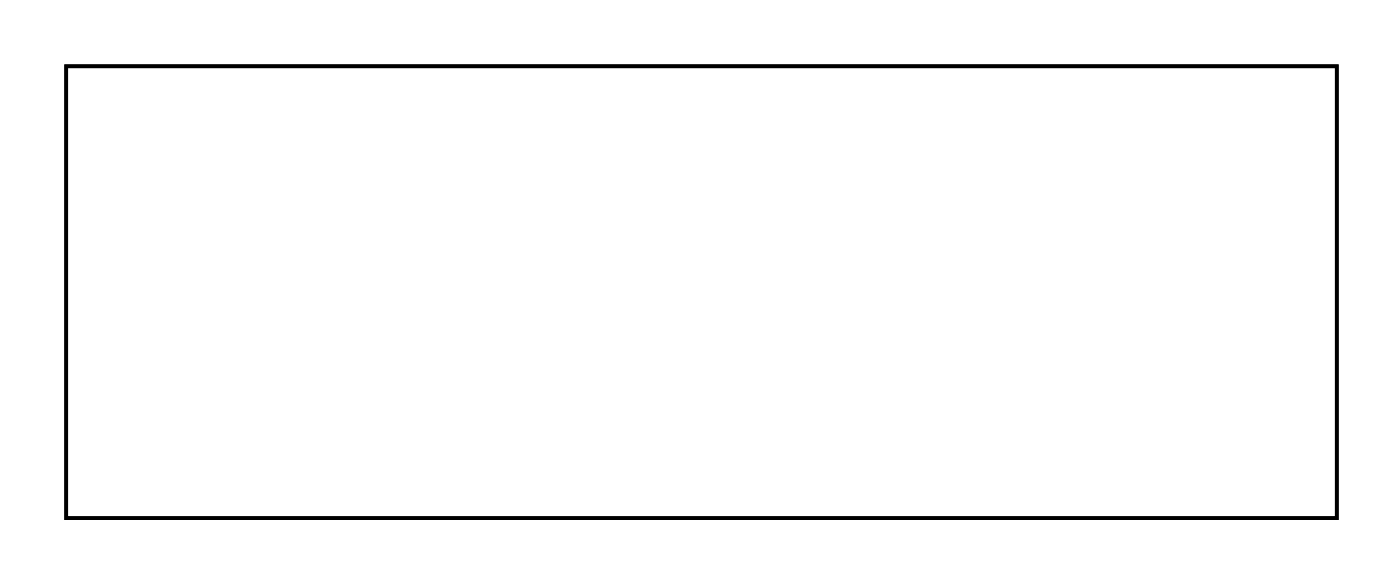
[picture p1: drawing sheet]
<svg xmlns="http://www.w3.org/2000/svg" width="77mm" height="32mm" viewBox="0 0 77 32" stroke-linecap="round" stroke-linejoin="round" font-family="sans-serif">
<path d="M3.6 3.6h69.8v24.8h-69.8z" fill="none" stroke="#000" stroke-width=".2"/>
<path d="M3.6 3.6h69.8v24.8h-69.8z" fill="none" stroke="#000" stroke-width=".05"/>
<circle cx="38.5" cy="16.1" r=".7" fill="#fff"/>
<circle cx="38.5" cy="16.1" r=".7" fill="none" stroke="#fff" stroke-width=".76" stroke-linecap="butt"/>
<circle cx="20.5" cy="16.1" r=".7" fill="#fff"/>
<circle cx="20.5" cy="16.1" r=".7" fill="none" stroke="#fff" stroke-width=".76" stroke-linecap="butt"/>
<circle cx="61.3" cy="11.1" r=".7" fill="#fff"/>
<circle cx="61.3" cy="11.1" r=".7" fill="none" stroke="#fff" stroke-width=".76" stroke-linecap="butt"/>
<circle cx="48.6" cy="10.8" r=".7" fill="#fff"/>
<circle cx="48.6" cy="10.8" r=".7" fill="none" stroke="#fff" stroke-width=".76" stroke-linecap="butt"/>
<circle cx="13.1" cy="16.1" r=".7" fill="#fff"/>
<circle cx="13.1" cy="16.1" r=".7" fill="none" stroke="#fff" stroke-width=".76" stroke-linecap="butt"/>
<circle cx="13.1" cy="26.3" r=".7" fill="#fff"/>
<circle cx="13.1" cy="26.3" r=".7" fill="none" stroke="#fff" stroke-width=".76" stroke-linecap="butt"/>
<circle cx="43.6" cy="21.2" r=".7" fill="#fff"/>
<circle cx="43.6" cy="21.2" r=".7" fill="none" stroke="#fff" stroke-width=".76" stroke-linecap="butt"/>
<circle cx="43.6" cy="11.1" r=".7" fill="#fff"/>
<circle cx="43.6" cy="11.1" r=".7" fill="none" stroke="#fff" stroke-width=".76" stroke-linecap="butt"/>
<circle cx="58.8" cy="23.8" r=".7" fill="#fff"/>
<circle cx="58.8" cy="23.8" r=".7" fill="none" stroke="#fff" stroke-width=".76" stroke-linecap="butt"/>
<circle cx="48.6" cy="23.8" r=".7" fill="#fff"/>
<circle cx="48.6" cy="23.8" r=".7" fill="none" stroke="#fff" stroke-width=".76" stroke-linecap="butt"/>
<circle cx="53.7" cy="11.1" r=".7" fill="#fff"/>
<circle cx="53.7" cy="11.1" r=".7" fill="none" stroke="#fff" stroke-width=".76" stroke-linecap="butt"/>
<circle cx="53.7" cy="21.2" r=".7" fill="#fff"/>
<circle cx="53.7" cy="21.2" r=".7" fill="none" stroke="#fff" stroke-width=".76" stroke-linecap="butt"/>
<circle cx="69" cy="18.7" r=".6" fill="#fff"/>
<circle cx="69" cy="18.7" r=".6" fill="none" stroke="#fff" stroke-width=".65" stroke-linecap="butt"/>
<path d="M68.4 18.1h1.2v1.2h-1.2z" fill="#fff"/>
<path d="M68.4 18.1h1.2v1.2h-1.2z" fill="none" stroke="#fff" stroke-width=".65" stroke-linecap="butt"/>
<circle cx="69" cy="21.2" r=".6" fill="#fff"/>
<circle cx="69" cy="21.2" r=".6" fill="none" stroke="#fff" stroke-width=".65" stroke-linecap="butt"/>
<circle cx="8" cy="18.7" r=".6" fill="#fff"/>
<circle cx="8" cy="18.7" r=".6" fill="none" stroke="#fff" stroke-width=".65" stroke-linecap="butt"/>
<path d="M7.4 18.1h1.2v1.2h-1.2z" fill="#fff"/>
<path d="M7.4 18.1h1.2v1.2h-1.2z" fill="none" stroke="#fff" stroke-width=".65" stroke-linecap="butt"/>
<circle cx="8" cy="21.2" r=".6" fill="#fff"/>
<circle cx="8" cy="21.2" r=".6" fill="none" stroke="#fff" stroke-width=".65" stroke-linecap="butt"/>
<circle cx="28.3" cy="18.7" r=".6" fill="#fff"/>
<circle cx="28.3" cy="18.7" r=".6" fill="none" stroke="#fff" stroke-width=".65" stroke-linecap="butt"/>
<path d="M27.7 18.1h1.2v1.2h-1.2z" fill="#fff"/>
<path d="M27.7 18.1h1.2v1.2h-1.2z" fill="none" stroke="#fff" stroke-width=".65" stroke-linecap="butt"/>
<circle cx="28.3" cy="21.2" r=".6" fill="#fff"/>
<circle cx="28.3" cy="21.2" r=".6" fill="none" stroke="#fff" stroke-width=".65" stroke-linecap="butt"/>
<circle cx="48.6" cy="18.7" r=".6" fill="#fff"/>
<circle cx="48.6" cy="18.7" r=".6" fill="none" stroke="#fff" stroke-width=".65" stroke-linecap="butt"/>
<path d="M48 18.1h1.2v1.2h-1.2z" fill="#fff"/>
<path d="M48 18.1h1.2v1.2h-1.2z" fill="none" stroke="#fff" stroke-width=".65" stroke-linecap="butt"/>
<circle cx="48.6" cy="21.2" r=".6" fill="#fff"/>
<circle cx="48.6" cy="21.2" r=".6" fill="none" stroke="#fff" stroke-width=".65" stroke-linecap="butt"/>
<circle cx="36.9" cy="10.7" r=".74" fill="#fff"/>
<circle cx="36.9" cy="10.7" r=".74" fill="none" stroke="#fff" stroke-width=".76" stroke-linecap="butt"/>
<circle cx="34.4" cy="10.7" r=".74" fill="#fff"/>
<circle cx="34.4" cy="10.7" r=".74" fill="none" stroke="#fff" stroke-width=".76" stroke-linecap="butt"/>
<circle cx="31.8" cy="10.7" r=".74" fill="#fff"/>
<circle cx="31.8" cy="10.7" r=".74" fill="none" stroke="#fff" stroke-width=".76" stroke-linecap="butt"/>
<circle cx="29.3" cy="10.7" r=".74" fill="#fff"/>
<circle cx="29.3" cy="10.7" r=".74" fill="none" stroke="#fff" stroke-width=".76" stroke-linecap="butt"/>
<circle cx="26.8" cy="10.7" r=".74" fill="#fff"/>
<circle cx="26.8" cy="10.7" r=".74" fill="none" stroke="#fff" stroke-width=".76" stroke-linecap="butt"/>
<circle cx="58.8" cy="18.7" r=".6" fill="#fff"/>
<circle cx="58.8" cy="18.7" r=".6" fill="none" stroke="#fff" stroke-width=".65" stroke-linecap="butt"/>
<path d="M58.2 18.1h1.2v1.2h-1.2z" fill="#fff"/>
<path d="M58.2 18.1h1.2v1.2h-1.2z" fill="none" stroke="#fff" stroke-width=".65" stroke-linecap="butt"/>
<circle cx="58.8" cy="21.2" r=".6" fill="#fff"/>
<circle cx="58.8" cy="21.2" r=".6" fill="none" stroke="#fff" stroke-width=".65" stroke-linecap="butt"/>
<circle cx="18.2" cy="18.7" r=".6" fill="#fff"/>
<circle cx="18.2" cy="18.7" r=".6" fill="none" stroke="#fff" stroke-width=".65" stroke-linecap="butt"/>
<path d="M17.6 18.1h1.2v1.2h-1.2z" fill="#fff"/>
<path d="M17.6 18.1h1.2v1.2h-1.2z" fill="none" stroke="#fff" stroke-width=".65" stroke-linecap="butt"/>
<circle cx="18.2" cy="21.2" r=".6" fill="#fff"/>
<circle cx="18.2" cy="21.2" r=".6" fill="none" stroke="#fff" stroke-width=".65" stroke-linecap="butt"/>
<circle cx="38.5" cy="18.7" r=".6" fill="#fff"/>
<circle cx="38.5" cy="18.7" r=".6" fill="none" stroke="#fff" stroke-width=".65" stroke-linecap="butt"/>
<path d="M37.9 18.1h1.2v1.2h-1.2z" fill="#fff"/>
<path d="M37.9 18.1h1.2v1.2h-1.2z" fill="none" stroke="#fff" stroke-width=".65" stroke-linecap="butt"/>
<circle cx="38.5" cy="21.2" r=".6" fill="#fff"/>
<circle cx="38.5" cy="21.2" r=".6" fill="none" stroke="#fff" stroke-width=".65" stroke-linecap="butt"/>
</svg>
